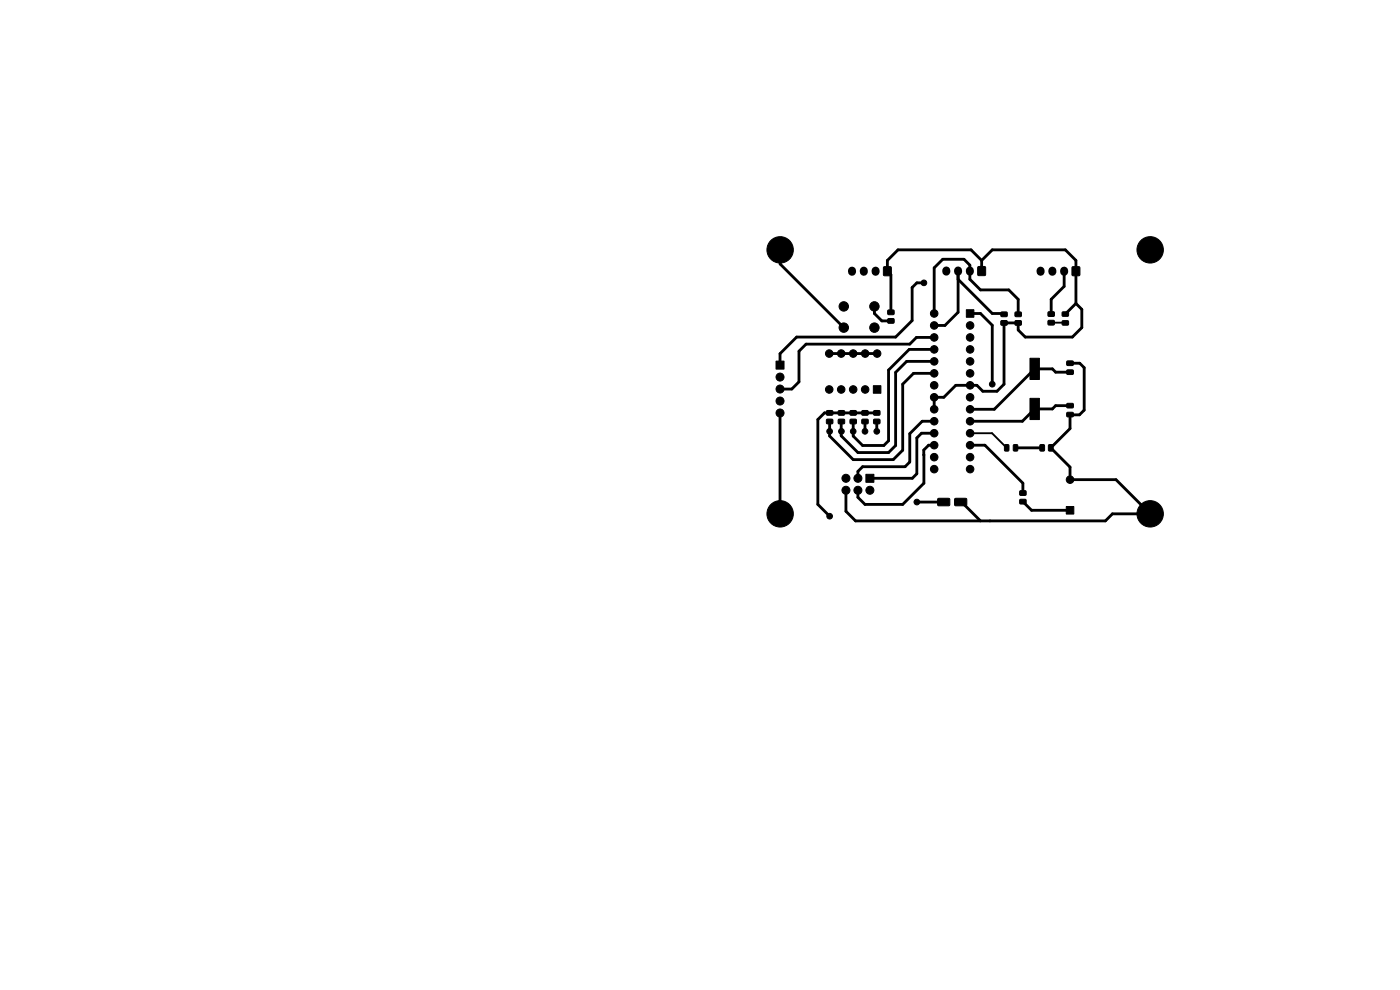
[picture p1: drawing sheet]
<svg xmlns="http://www.w3.org/2000/svg" width="297mm" height="210mm" viewBox="0 0 297 210" stroke-linecap="round" stroke-linejoin="round" font-family="sans-serif">
<g fill="#000" stroke="#000" stroke-width=".21">
<path d="M187.5 56.6h1.5v1.8h-1.5zM207.5 56.6h1.5v1.8h-1.5zM227.5 56.6h1.5v1.8h-1.5zM164.6 76.6h1.7v1.7h-1.7zM188.4 65.8h1.1l.2 .2v.6l-.2 .2-1-.1-.2-.2zM188.4 67.6h1.1l.2 .2v.6l-.2 .2h-1l-.2-.3zM205 65.7h1.6v1.6h-1.6zM212.4 68.1l1.1-.1 .2 .2v.7l-.2 .1h-1l-.2-.2zM212.4 66.2h1.1l.2 .2v.6l-.2 .2h-1l-.2-.3zM215.4 68.1l1.1-.1 .2 .2v.7l-.2 .1h-1l-.2-.2zM215.4 66.2h1.1l.2 .2v.6l-.2 .2h-1l-.2-.3zM222.4 68h1.1l.2 .2v.6l-.2 .2-1-.1-.2-.2z"/>
<path d="M222.4 66.2l1.1-.1 .2 .3v.6l-.2 .1h-1l-.2-.2zM225.4 68.1l1.2-.1 .1 .3v.5l-.2 .2h-1l-.2-.3zM225.4 66.2h1.2l.1 .2v.6l-.2 .1h-1l-.2-.2zM226.4 78.5h1.2l.1 .2v.6l-.2 .1h-1.1l-.1-.2zM226.4 76.6h1.2l.1 .2v.6l-.2 .2-1.1-.1-.1-.2zM175.4 87.1h1.1l.2 .2v.6l-.2 .2h-1l-.2-.3zM175.4 89l1.1-.1 .2 .2v.7l-.2 .1h-1l-.2-.2zM177.9 87.1h1.1l.2 .2v.6l-.2 .2h-1l-.2-.3zM177.9 89l1.1-.1 .2 .2v.7l-.2 .1h-1l-.2-.2zM180.4 87.1h1.1l.2 .2v.6l-.2 .2h-1l-.2-.3zM180.4 89l1.1-.1 .2 .2v.7l-.2 .1h-1l-.2-.2zM182.9 87.1h1.1l.2 .2v.6l-.2 .2h-1l-.2-.3z"/>
<path d="M182.9 89l1.1-.1 .2 .2v.7l-.2 .1h-1l-.2-.2zM185.3 81.8h1.6v1.6h-1.6zM185.4 87.1h1.1l.2 .2v.6l-.2 .2h-1l-.2-.3zM185.4 89l1.1-.1 .2 .2v.7l-.2 .1h-1l-.2-.2zM213.1 94.4l.7-.1 .2 .2 .1 1-.2 .2h-.6l-.2-.2zM215 94.4l.7-.1 .2 .2v1l-.1 .2h-.6l-.2-.2zM218.5 84.5h2v4.5h-2zM218.5 76h2v4.5h-2zM220.7 94.4l.7-.1 .2 .2v.9l-.2 .3h-.6l-.2-.2zM222.5 94.4l.7-.1 .2 .2v.9l-.1 .3h-.6l-.3-.2zM226.4 85.6h1.2l.1 .2v.6l-.2 .2-1.1-.1-.1-.2zM226.4 87.5h1.2l.1 .2v.6l-.2 .1h-1.1l-.1-.2z"/>
<path d="M183.7 100.6h1.7v1.7h-1.7zM199 105.8l2.3-.1 .2 .3v1.1l-.2 .2h-2.2l-.2-.2zM202.6 105.8l2.3-.1 .2 .3v1.1l-.2 .2h-2.2l-.2-.2zM216.4 106l1.1-.1 .2 .2v.7l-.2 .1h-1l-.2-.2zM216.4 104.1h1.1l.2 .2v.6l-.2 .2h-1l-.2-.3zM226.2 107.4h1.6v1.7h-1.6z"/>
<circle cx="165.5" cy="53" r="2.8"/>
<circle cx="196" cy="60" r=".6"/>
<circle cx="244" cy="53" r="2.8"/>
<circle cx="165.5" cy="80" r=".85"/>
<circle cx="175.9" cy="75" r=".8"/>
<circle cx="178.5" cy="75" r=".8"/>
<circle cx="179" cy="69.5" r="1"/>
<circle cx="179" cy="65" r="1"/>
<circle cx="181" cy="75" r=".8"/>
<circle cx="183.5" cy="75" r=".8"/>
<circle cx="185.5" cy="69.5" r="1"/>
<circle cx="185.5" cy="65" r="1"/>
<circle cx="186.1" cy="75" r=".8"/>
<circle cx="198.2" cy="71.6" r=".8"/>
<circle cx="198.2" cy="76.7" r=".8"/>
<circle cx="198.2" cy="66.5" r=".8"/>
<circle cx="198.2" cy="69" r=".8"/>
<circle cx="198.2" cy="79.2" r=".8"/>
<circle cx="198.2" cy="74.1" r=".8"/>
<circle cx="205.8" cy="71.6" r=".8"/>
<circle cx="205.8" cy="74.1" r=".8"/>
<circle cx="205.8" cy="76.7" r=".8"/>
<circle cx="205.8" cy="79.2" r=".8"/>
<circle cx="205.8" cy="69" r=".8"/>
<circle cx="165.5" cy="82.5" r=".85"/>
<circle cx="165.5" cy="87.6" r=".85"/>
<circle cx="165.5" cy="85.1" r=".85"/>
<circle cx="175.9" cy="82.6" r=".8"/>
<circle cx="176" cy="91.5" r=".6"/>
<circle cx="178.5" cy="82.6" r=".8"/>
<circle cx="178.5" cy="91.5" r=".6"/>
<circle cx="181" cy="82.6" r=".8"/>
<circle cx="181" cy="91.5" r=".6"/>
<circle cx="183.5" cy="91.5" r=".6"/>
<circle cx="183.5" cy="82.6" r=".8"/>
<circle cx="186" cy="91.5" r=".6"/>
<circle cx="198.2" cy="94.4" r=".8"/>
<circle cx="198.2" cy="84.3" r=".8"/>
<circle cx="198.2" cy="97" r=".8"/>
<circle cx="198.2" cy="99.5" r=".8"/>
<circle cx="198.2" cy="91.9" r=".8"/>
<circle cx="198.2" cy="81.7" r=".8"/>
<circle cx="198.2" cy="89.4" r=".8"/>
<circle cx="198.2" cy="86.8" r=".8"/>
<circle cx="205.8" cy="86.8" r=".8"/>
<circle cx="205.8" cy="91.9" r=".8"/>
<circle cx="205.8" cy="89.4" r=".8"/>
<circle cx="205.8" cy="99.5" r=".8"/>
<circle cx="205.8" cy="84.3" r=".8"/>
<circle cx="205.8" cy="94.4" r=".8"/>
<circle cx="205.8" cy="97" r=".8"/>
<circle cx="205.8" cy="81.7" r=".8"/>
<circle cx="210.5" cy="81.5" r=".6"/>
<circle cx="165.5" cy="109" r="2.8"/>
<circle cx="176" cy="109.5" r=".6"/>
<circle cx="179.5" cy="104" r=".85"/>
<circle cx="179.5" cy="101.5" r=".85"/>
<circle cx="182" cy="104" r=".85"/>
<circle cx="182" cy="101.5" r=".85"/>
<circle cx="184.5" cy="104" r=".85"/>
<circle cx="194.5" cy="106.5" r=".6"/>
<circle cx="227" cy="101.7" r=".8"/>
<circle cx="244" cy="109" r="2.8"/>
</g>
<path d="M180.8 57.4v.3M183.3 57.4v.3M185.8 57.4v.3M200.8 57.4v.2M203.3 57.4v.2M205.8 57.4v.2M220.8 57.4v.3M223.3 57.4v.3M225.8 57.4v.3" fill="none" stroke="#000" stroke-width="1.7"/>
<g fill="none" stroke="#000" stroke-width=".6">
<path d="M165.5 53v3l13.5 13.5M196 60h-1.5l-1 1v7l-3.5 3.5h-21l-3.5 3.5v2.4M203.3 59.3l7.2 7.2h2.3l.2 .2M203.3 57.5v8.8l-2.8 2.7h-2.3M208.3 55.3v2.2M208.3 55.3l-2.3-2.3h-15.5l-2.2 2.3v2.2l.7 .8v8M208.3 55.3l2.2-2.3h15.5l2.3 2.3v9.1M225.8 57.5v3.2l-2.8 2.8v3.1M175.9 75h10.2M185.5 65v1.5l1.6 1.6h1.9M198.2 66.5v-9.7l1.8-1.8h4.5l1.3 1.3v3l2.2 2.2h6l2 2v3.2M198.2 76.7h-5.9l-2.3 2.3v15.5l-1.5 1.5h-6.5l-3.5-3.5v-3.1"/>
<path d="M198.2 74.1h-5.3l-4.4 4.4v15l-1 1h-4.5l-2-2v-3.1M198.2 71.6h-3.8l-1.4 1.4h-22l-1.5 1.5v6.5l-1.5 1.5h-2.5M198.2 79.2h-4.4l-2.3 2.3v14l-2 2h-8.5l-5-5v-3.1M205.8 66.5h2.2l2.5 2.5v12.5M227 77h2.1l.9 1v9l-1 1h-2M227 79h-3l-.7-.7h-3.8l-8.6 8.5h-5.1M228.3 64.4l-2.3 2.2M228.3 64.4l1.2 1.2v3.9l-2 2h-10l-1.5-1.5v-1.5h-3v13l-1.5 1.5h-3l-1.3-1.3h-4.4l-2.6 2.6h-2v2.5M165.5 87.6v21.4M183.5 89.4v2.1M186 87.6h-11.1l-1.4 1.4v18l2.5 2.5M186 89.4v2.1"/>
<path d="M198.2 91.9h-2.7l-1 1v7.6l-1 1h-9M198.2 89.4h-2.6l-2.6 2.6v6l-1 1h-9l-1 1v1.5M198.2 94.4h-1.2l-1 1.1v7l-4.5 4.5h-8l-1.5-1.5v-1.5M205.8 94.4h3.1l8.1 8.1v2.1M215.4 95h5.7M227 88.4v2.5l-4.1 4.1 4.1 4.1v2.7h9.8l7.2 7.2h-8l-1.5 1.5h-53l-2-2v-4.5M227 86.1h-3l-.7 .6h-3.8l-2.6 2.7h-11.1M194.5 106.5h5.7M204 106.5l4 4M217 106.4l1.8 1.8h8.2"/>
</g>
<path d="M203.8 106.5h.2" fill="none" stroke="#000" stroke-width=".8"/>
<path d="M223 68.4l3 .1M205.8 91.9h4.7l3.1 3.1" fill="none" stroke="#000" stroke-width=".4"/>
</svg>
